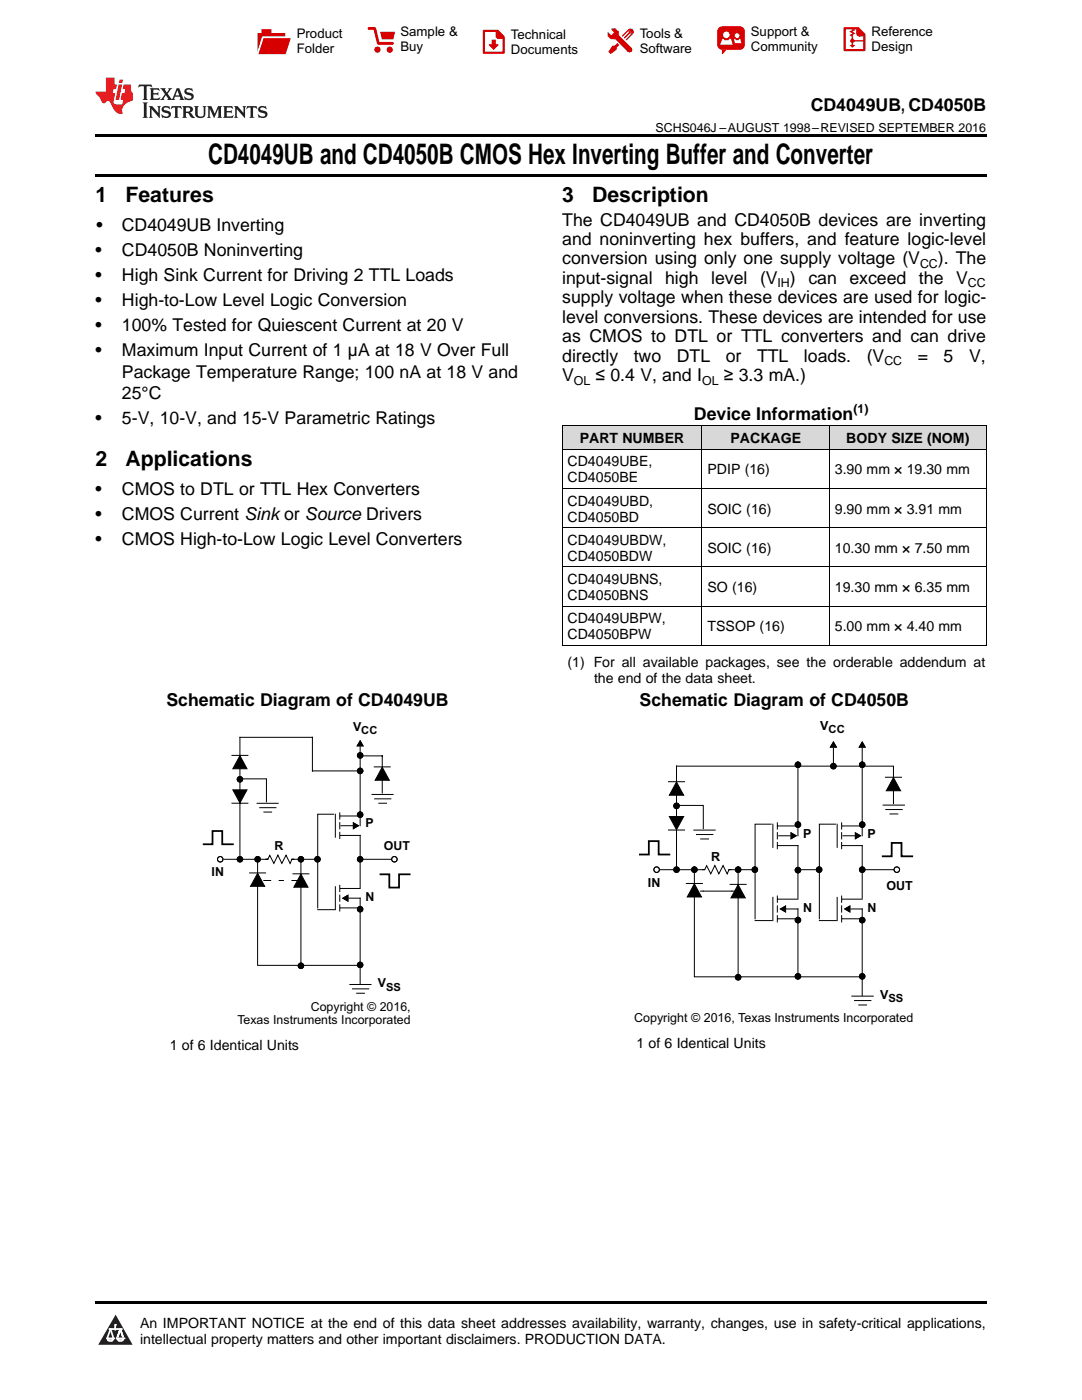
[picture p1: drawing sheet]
<svg xmlns="http://www.w3.org/2000/svg" width="216mm" height="279mm" viewBox="0 0 216 279" stroke-linecap="round" stroke-linejoin="round" font-family="sans-serif">
<defs><g id="words">
<text font-size="5.6" x="41.5" y="32.8">CD4049UB and CD4050B CMOS Hex Inverting Buffer and Converter</text>
<g font-size="4.2">
<text x="19" y="40.4">1</text>
<text x="25" y="40.4">Features</text>
<text x="112.2" y="40.4">3</text>
<text x="118.2" y="40.4">Description</text>
<text x="19" y="93">2</text>
<text x="25" y="93">Applications</text>
</g>
<g font-size="3.5">
<text x="161.8" y="22.2">CD4049UB, CD4050B</text>
<text x="19.2" y="46.1">•</text>
<text x="24.3" y="46.1">CD4049UB Inverting</text>
<text x="112.2" y="45">The CD4049UB and CD4050B devices are inverting</text>
<text x="19" y="51.1">•</text>
<text x="24.3" y="51.1">CD4050B Noninverting</text>
<text x="112.2" y="48.9">and noninverting hex buffers, and feature logic-level</text>
<text x="112.2" y="52.8">conversion using only one supply voltage (V</text>
<text x="187.2" y="52.8">). The</text>
<text x="19" y="56.1">•</text>
<text x="24.3" y="56.1">High Sink Current for Driving 2 TTL Loads</text>
<text x="112.2" y="56.7">input-signal</text>
<text x="132.7" y="56.7">high</text>
<text x="141.9" y="56.7">level</text>
<text x="151.7" y="56.7">(V )</text>
<text x="161.3" y="56.7">can</text>
<text x="169.5" y="56.7">exceed</text>
<text x="183.4" y="56.7">the</text>
<text x="190.8" y="56.7">V</text>
<text x="19" y="61.1">•</text>
<text x="24.3" y="61.1">High-to-Low Level Logic Conversion</text>
<text x="112.2" y="60.5">supply voltage when these devices are used for logic-</text>
<text x="112.2" y="64.4">level conversions. These devices are intended for use</text>
<text x="19" y="66.1">•</text>
<text x="19" y="71.1">•</text>
<text x="24.3" y="66.1">100% Tested for Quiescent Current at 20 V</text>
<text x="24.3" y="71.1">Maximum Input Current of 1 µA at 18 V Over Full</text>
<text x="112.2" y="68.3">as CMOS to DTL or TTL converters and can drive</text>
<text x="24.3" y="75.4">Package Temperature Range; 100 nA at 18 V and</text>
<text x="112.2" y="72.2">directly</text>
<text x="112.2" y="76.1">V</text>
<text x="118.9" y="76.1">≤ 0.4 V, and I</text>
<text x="126.5" y="72.2">two</text>
<text x="135" y="72.2">DTL</text>
<text x="144.4" y="76.1">≥ 3.3 mA.)</text>
<text x="144.8" y="72.2">or</text>
<text x="151.1" y="72.2">TTL</text>
<text x="160.4" y="72.2">loads.</text>
<text x="172.9" y="72.2">(V</text>
<text x="183.1" y="72.2">=</text>
<text x="188.3" y="72.2">5</text>
<text x="193.4" y="72.2">V,</text>
<text x="24.3" y="79.6">25°C</text>
<text x="138.5" y="83.8">Device Information</text>
<text x="19" y="84.6">•</text>
<text x="24.3" y="84.6">5-V, 10-V, and 15-V Parametric Ratings</text>
<text x="19" y="98.7">•</text>
<text x="24.3" y="98.7">CMOS to DTL or TTL Hex Converters</text>
<text x="19" y="103.8">•</text>
<text x="24.3" y="103.8">CMOS Current Sink or Source Drivers</text>
<text x="19" y="108.8">•</text>
<text x="24.3" y="108.8">CMOS High-to-Low Logic Level Converters</text>
<text x="33.2" y="140.9">Schematic Diagram of CD4049UB</text>
<text x="127.6" y="140.9">Schematic Diagram of CD4050B</text>
</g>
<g font-size="2.8">
<text x="115.7" y="88.4">PART NUMBER</text>
<text x="145.8" y="88.4">PACKAGE</text>
<text x="168.9" y="88.4">BODY SIZE (NOM)</text>
<text x="113.2" y="93.1">CD4049UBE,</text>
<text x="141.2" y="94.7">PDIP (16)</text>
<text x="166.6" y="94.7">3.90 mm × 19.30 mm</text>
<text x="113.2" y="96.3">CD4050BE</text>
<text x="113.2" y="100.9">CD4049UBD,</text>
<text x="113.2" y="104.1">CD4050BD</text>
<text x="141.2" y="102.5">SOIC (16)</text>
<text x="166.6" y="102.5">9.90 mm × 3.91 mm</text>
<text x="113.2" y="108.8">CD4049UBDW,</text>
<text x="113.2" y="111.9">CD4050BDW</text>
<text x="141.2" y="110.3">SOIC (16)</text>
<text x="166.6" y="110.3">10.30 mm × 7.50 mm</text>
<text x="113.2" y="116.6">CD4049UBNS,</text>
<text x="113.2" y="119.8">CD4050BNS</text>
<text x="141.2" y="118.2">SO (16)</text>
<text x="166.6" y="118.2">19.30 mm × 6.35 mm</text>
<text x="113.2" y="124.4">CD4049UBPW,</text>
<text x="113.2" y="127.6">CD4050BPW</text>
<text x="141.2" y="126">TSSOP (16)</text>
<text x="166.6" y="126">5.00 mm × 4.40 mm</text>
<text x="113.2" y="133.1">(1) For all available packages, see the orderable addendum at</text>
<text x="118.5" y="136.3">the end of the data sheet.</text>
<text x="33.9" y="209.5">1 of 6 Identical Units</text>
<text x="127" y="209.2">1 of 6 Identical Units</text>
<text x="27.9" y="265">An IMPORTANT NOTICE at the end of this data sheet addresses availability, warranty, changes, use in safety-critical applications,</text>
<text x="27.9" y="268.2">intellectual property matters and other important disclaimers. PRODUCTION DATA.</text>
</g>
<g font-size="2.6">
<text x="59.2" y="7.6">Product</text>
<text x="59.2" y="10.6">Folder</text>
<text x="79.9" y="7.3">Sample &amp;</text>
<text x="79.9" y="10.2">Buy</text>
<text x="102" y="7.8">Technical</text>
<text x="102" y="10.8">Documents</text>
<text x="127.6" y="7.6">Tools &amp;</text>
<text x="127.6" y="10.6">Software</text>
<text x="149.8" y="7.2">Support &amp;</text>
<text x="149.8" y="10.2">Community</text>
<text x="173.9" y="7.3">Reference</text>
<text x="173.9" y="10.2">Design</text>
</g>
<g font-size="2.5">
<text x="130.8" y="26.3">SCHS046J –AUGUST 1998–REVISED SEPTEMBER 2016</text>
<text x="183.6" y="53.5">CC</text>
<text x="155.2" y="57.4">IH</text>
<text x="193.1" y="57.4">CC</text>
<text x="114.5" y="76.8">OL</text>
<text x="140.1" y="76.8">OL</text>
<text x="176.5" y="72.9">CC</text>
<text x="170.3" y="82.4">(1)</text>
<text x="70.5" y="145.9">V</text>
<text x="163.7" y="145.6">V</text>
<text x="72.9" y="165.1">P</text>
<text x="160.3" y="167.2">P</text>
<text x="173.1" y="167.2">P</text>
<text x="54.8" y="169.7">R</text>
<text x="76.6" y="169.7">OUT</text>
<text x="141.9" y="171.8">R</text>
<text x="42.2" y="174.8">IN</text>
<text x="72.9" y="179.8">N</text>
<text x="129.3" y="177">IN</text>
<text x="176.9" y="177.7">OUT</text>
<text x="160.3" y="181.9">N</text>
<text x="173.1" y="181.9">N</text>
<text x="75.4" y="197.1">V</text>
<text x="62" y="201.7">Copyright © 2016,</text>
<text x="175.6" y="199.4">V</text>
<text x="47.4" y="204.4">Texas Instruments Incorporated</text>
<text x="126.5" y="204.1">Copyright © 2016, Texas Instruments Incorporated</text>
</g>
<g font-size="2.2">
<text x="72.1" y="146.5">CC</text>
<text x="165.3" y="146.2">CC</text>
<text x="77" y="197.7">SS</text>
<text x="177.3" y="200">SS</text>
</g>
</g></defs>
<g fill="#d8d8d8">
<path d="M112.2 85.1h27.9v4.6h-27.9z"/>
<path d="M140.1 85.1h25.4v4.6h-25.4z"/>
<path d="M165.5 85.1h31.3v4.6h-31.3z"/>
</g>
<path d="M23.1 262.4l3.4 6h-6.9z" fill="#231f20"/>
<path d="M21.4 267.1h1.2l-.3 .5h-.3a.55 .55 0 0 1-.6-.5z" fill-rule="evenodd" fill="#fff"/>
<path d="M21.4 267.1h1.2l-.3 .5h-.3a.55 .55 0 0 1-.6-.5z" fill="none" stroke="#231f20" stroke-width=".34"/>
<path d="M21.4 267.1l1.2 .1-.3 .4h-.5z" fill="none" stroke="#fff" stroke-width=".34"/>
<path d="M23 265.3h.1" fill="none" stroke="#fff" stroke-width=".34"/>
<path d="M23 264.4v.9z" fill="#fff"/>
<path d="M23 264.4v.9z" fill="none" stroke="#fff" stroke-width=".34"/>
<circle cx="23" cy="264.4" r=".17" fill="#fff"/>
<path d="M21.9 265.2h.1" fill="none" stroke="#fff" stroke-width=".34"/>
<path d="M21.9 265.2h2.3z" fill="#fff"/>
<path d="M21.9 265.2h2.3z" fill="none" stroke="#fff" stroke-width=".34"/>
<circle cx="24.2" cy="265.2" r=".17" fill="#fff"/>
<path d="M23.3 267.1h.1" fill="none" stroke="#fff" stroke-width=".34"/>
<path d="M24 265.2l-.7 1.9z" fill="#fff"/>
<path d="M24 265.2l-.7 1.9z" fill="none" stroke="#fff" stroke-width=".34"/>
<path d="M24 265.2l.7 1.9z" fill="#fff"/>
<path d="M24 265.2l.7 1.9z" fill="none" stroke="#fff" stroke-width=".34"/>
<path d="M24.6 267.1h.1" fill="none" stroke="#fff" stroke-width=".34"/>
<circle cx="21.4" cy="267.1" r=".17" fill="#fff"/>
<path d="M22.1 265.2l-.7 1.9z" fill="#fff"/>
<path d="M22.1 265.2l-.7 1.9z" fill="none" stroke="#fff" stroke-width=".34"/>
<path d="M22.1 265.2l.5 1.9z" fill="#fff"/>
<path d="M22.1 265.2l.5 1.9z" fill="none" stroke="#fff" stroke-width=".34"/>
<circle cx="22.6" cy="267.1" r=".17" fill="#fff"/>
<path d="M23.4 267.1h1.3a.65 .65 0 0 1-.7 .5 .65 .65 0 0 1-.6-.5z" fill-rule="evenodd" fill="#fff"/>
<path d="M23.4 267.1h1.3a.65 .65 0 0 1-.7 .5 .65 .65 0 0 1-.6-.5z" fill="none" stroke="#231f20" stroke-width=".34"/>
<path d="M23.4 267.1h1.3l-.4 .5h-.6z" fill="none" stroke="#fff" stroke-width=".34"/>
<path d="M23.3 267.1h.1" fill="none" stroke="#fff" stroke-width=".34"/>
<circle cx="24.7" cy="267.1" r=".17" fill="#fff"/>
<path d="M19 259.7h177.8v.5h-177.8z" fill="#000"/>
<path d="M69.8 196.5h4.2z" fill="#fff"/>
<path d="M69.8 196.5h4.2z" fill="none" stroke="#000" stroke-width=".2"/>
<path d="M70.3 197.3h3.3z" fill="#fff"/>
<path d="M70.3 197.3h3.3z" fill="none" stroke="#000" stroke-width=".2"/>
<path d="M71.2 198.2h1.5z" fill="#fff"/>
<path d="M71.2 198.2h1.5z" fill="none" stroke="#000" stroke-width=".2"/>
<circle cx="43.9" cy="171.5" r=".55" fill="#fff"/>
<g fill="none" stroke="#000" stroke-width=".2">
<path d="M71.4 150.5l.5-.3v.6v-.6a.55 .55 0 0 1 .5 .7 .55 .55 0 0 1-.7 .4 .55 .55 0 0 1-.3-.8zM71.4 153.6l.5-.3v.6v-.6a.55 .55 0 0 1 .5 .6 .55 .55 0 0 1-.7 .5 .55 .55 0 0 1-.3-.8zM47.6 171l.3-.1v.6v-.6a.55 .55 0 0 1 .5 .8 .55 .55 0 0 1-.9 .2 .55 .55 0 0 1 .1-.9zM51.1 171l.3-.1v.6v-.6a.55 .55 0 0 1 .5 .8 .55 .55 0 0 1-.9 .2 .55 .55 0 0 1 .1-.9zM59.8 171l.2-.1v.6v-.6a.55 .55 0 0 1 .6 .8 .55 .55 0 0 1-.9 .2 .55 .55 0 0 1 .1-.9zM63.1 171l.3-.1v.6v-.6a.55 .55 0 0 1 .5 .8 .55 .55 0 0 1-.9 .2 .55 .55 0 0 1 .1-.9zM71.4 162.3l.5-.3v.6v-.6a.55 .55 0 0 1 .5 .7 .55 .55 0 0 1-.7 .4 .55 .55 0 0 1-.3-.8zM71.6 171l.3-.1v.6v-.6a.55 .55 0 0 1 .5 .8 .55 .55 0 0 1-.9 .2 .55 .55 0 0 1 .1-.9zM59.8 192.3l.2-.1v.5v-.5a.55 .55 0 0 1 .6 .7 .55 .55 0 0 1-.9 .3 .55 .55 0 0 1 .1-.9zM71.4 181.2l.5-.3v.6v-.6a.55 .55 0 0 1 .5 .7 .55 .55 0 0 1-.7 .4 .55 .55 0 0 1-.3-.8zM71.4 192.3l.5-.3v.6v-.6a.55 .55 0 0 1 .5 .7 .55 .55 0 0 1-.7 .4 .55 .55 0 0 1-.3-.8z"/>
<circle cx="71.9" cy="153.8" r=".54"/>
<circle cx="71.9" cy="150.8" r=".54"/>
<circle cx="43.9" cy="171.5" r=".54"/>
<circle cx="43.9" cy="171.5" r=".55"/>
<circle cx="47.9" cy="171.5" r=".54"/>
<circle cx="51.4" cy="171.5" r=".54"/>
<circle cx="60" cy="171.5" r=".54"/>
<circle cx="63.4" cy="171.5" r=".54"/>
<circle cx="71.9" cy="162.6" r=".54"/>
<circle cx="71.9" cy="171.5" r=".54"/>
<circle cx="60" cy="192.8" r=".54"/>
<circle cx="71.9" cy="192.6" r=".54"/>
<circle cx="71.9" cy="181.5" r=".54"/>
</g>
<path d="M71.4 150.5l.5-.3v.6v-.6a.55 .55 0 0 1 .5 .7 .55 .55 0 0 1-.7 .4 .55 .55 0 0 1-.3-.8zM71.4 153.6l.5-.3v.6v-.6a.55 .55 0 0 1 .5 .6 .55 .55 0 0 1-.7 .5 .55 .55 0 0 1-.3-.8zM47.6 171l.3-.1v.6v-.6a.55 .55 0 0 1 .5 .8 .55 .55 0 0 1-.9 .2 .55 .55 0 0 1 .1-.9zM51.1 171l.3-.1v.6v-.6a.55 .55 0 0 1 .5 .8 .55 .55 0 0 1-.9 .2 .55 .55 0 0 1 .1-.9zM59.8 171l.2-.1v.6v-.6a.55 .55 0 0 1 .6 .8 .55 .55 0 0 1-.9 .2 .55 .55 0 0 1 .1-.9zM63.1 171l.3-.1v.6v-.6a.55 .55 0 0 1 .5 .8 .55 .55 0 0 1-.9 .2 .55 .55 0 0 1 .1-.9zM71.4 162.3l.5-.3v.6v-.6a.55 .55 0 0 1 .5 .7 .55 .55 0 0 1-.7 .4 .55 .55 0 0 1-.3-.8zM71.6 171l.3-.1v.6v-.6a.55 .55 0 0 1 .5 .8 .55 .55 0 0 1-.9 .2 .55 .55 0 0 1 .1-.9zM59.8 192.3l.2-.1v.5v-.5a.55 .55 0 0 1 .6 .7 .55 .55 0 0 1-.9 .3 .55 .55 0 0 1 .1-.9zM71.4 181.2l.5-.3v.6v-.6a.55 .55 0 0 1 .5 .7 .55 .55 0 0 1-.7 .4 .55 .55 0 0 1-.3-.8zM71.4 192.3l.5-.3v.6v-.6a.55 .55 0 0 1 .5 .7 .55 .55 0 0 1-.7 .4 .55 .55 0 0 1-.3-.8z" fill="#000"/>
<circle cx="78.7" cy="171.5" r=".55" fill="#fff"/>
<g fill="none" stroke="#000" stroke-width=".2">
<circle cx="78.7" cy="171.5" r=".54"/>
<circle cx="78.7" cy="171.5" r=".55"/>
</g>
<path d="M51.3 160.3h4.2z" fill="#fff"/>
<path d="M51.3 160.3h4.2z" fill="none" stroke="#000" stroke-width=".2"/>
<path d="M51.8 161.2h3.3z" fill="#fff"/>
<path d="M51.8 161.2h3.3z" fill="none" stroke="#000" stroke-width=".2"/>
<path d="M52.7 162.1h1.5z" fill="#fff"/>
<path d="M52.7 162.1h1.5z" fill="none" stroke="#000" stroke-width=".2"/>
<path d="M74.2 158.6h4.2z" fill="#fff"/>
<path d="M74.2 158.6h4.2z" fill="none" stroke="#000" stroke-width=".2"/>
<path d="M74.8 159.4h3.2z" fill="#fff"/>
<path d="M74.8 159.4h3.2z" fill="none" stroke="#000" stroke-width=".2"/>
<path d="M75.6 160.3h1.5z" fill="#fff"/>
<g fill="none" stroke="#000" stroke-width=".2">
<path d="M46.3 150.8h3.2M46.5 157.6h2.8l-1.4 2.6zM47.4 155.3l.5-.3v.5v-.5a.55 .55 0 0 1 .5 .6 .55 .55 0 0 1-.7 .4 .55 .55 0 0 1-.3-.7zM47.9 150.8l1.4 2.6h-2.8zM47.9 155.4h5.1M53.2 155.4v4.6M71.9 147.9l.5 1h-1.1zM71.9 149v15.8M72.4 153.9h-10.1v-6.8h-14.4v24.2M72.4 150.9h3.9v7.4M74.7 153h3.2M76.3 153.1l1.4 2.6h-2.8z"/>
<path d="M44.7 171.5h8.5M46.3 160.3h3.2M49.8 174.2h3.2M51.4 174.3l1.4 2.6h-2.8zM51.4 171.5v21M52.6 175.7h.6M55 171.5h.8M58.2 171.5h5M58.5 174.4h3.1M58.8 175.7h.5M60 174.5l1.5 2.6h-2.9zM60 171.5v21.2"/>
<path d="M63.4 162.7v18.5M63.4 162.5h3.2M66.9 162.5v4.6M66.9 177v4.5M67.8 162.2v1.3M67.8 164.2v1.2M67.8 166.1v1.2M67.8 176.7v1.2M67.8 178.6v1.3M68 162.8h3.9M68 166.7h3.9v10.4M68 177.3h3.9"/>
<path d="M68.1 164.8h2.2M68.4 179.3l1-.6v1.1zM69.6 179.3h2.3v17.1M70.5 164.2l1 .6-1 .6zM72.2 171.5h5.8M75.6 160.3h1.5zM51.4 192.7h20.5M63.4 181.5h3.3M67.8 180.6v1.2M68 181.2h3.9"/>
<circle cx="47.9" cy="155.5" r=".54"/>
</g>
<path d="M47.9 150.8l1.4 2.6h-2.8zM71.9 147.9l.5 1h-1.1zM76.3 153.1l1.4 2.6h-2.8zM46.5 157.6h2.8l-1.4 2.6zM51.4 174.3l1.4 2.6h-2.8zM60 174.5l1.5 2.6h-2.9zM68.4 179.3l1-.6v1.1zM70.5 164.2l1 .6-1 .6z" fill="#000"/>
<path d="M40.6 168.5h1.8v-2.7h1.9v2.7h2.2M75.9 174.5h1.8v2.6h1.9v-2.6h2.1" fill="none" stroke="#000" stroke-width=".35"/>
<path d="M47.4 155.3l.5-.3v.5v-.5a.55 .55 0 0 1 .5 .6 .55 .55 0 0 1-.7 .4 .55 .55 0 0 1-.3-.7z" fill="#000"/>
<path d="M53.2 175.7h5.6" fill="none" stroke="#000" stroke-width=".2" stroke-dasharray=".8 1.7"/>
<path d="M53.2 170.9h5.4v1.2h-5.4z" fill="#fff"/>
<path d="M53.4 171.5h-.4h.4l.4-.8 .8 1.6 .9-1.6 .7 1.6 .9-1.6 .8 1.6 .4-.8h.4h-.4" fill="none" stroke="#000" stroke-width=".2"/>
<circle cx="131" cy="173.6" r=".56" fill="#fff"/>
<g fill="none" stroke="#000" stroke-width=".2">
<path d="M158.7 152.4l.5-.3v.5v-.5a.56 .56 0 0 1 .6 .6 .56 .56 0 0 1-.8 .5 .56 .56 0 0 1-.3-.8zM134.5 173.3l.5-.3v.6v-.6a.56 .56 0 0 1 .5 .7 .56 .56 0 0 1-.7 .4 .56 .56 0 0 1-.3-.8zM138.1 173.3l.5-.3v.6v-.6a.56 .56 0 0 1 .5 .7 .56 .56 0 0 1-.7 .4 .56 .56 0 0 1-.3-.8zM146.8 173.3l.5-.3v.6v-.6a.56 .56 0 0 1 .5 .7 .56 .56 0 0 1-.7 .4 .56 .56 0 0 1-.3-.8zM150.1 173.3l.5-.3v.6v-.6a.56 .56 0 0 1 .6 .7 .56 .56 0 0 1-.8 .4 .56 .56 0 0 1-.3-.8zM158.7 164.3l.5-.3v.6v-.6a.56 .56 0 0 1 .6 .7 .56 .56 0 0 1-.8 .4 .56 .56 0 0 1-.3-.8zM158.7 173.4l.5-.3v.6v-.6a.56 .56 0 0 1 .6 .7 .56 .56 0 0 1-.8 .4 .56 .56 0 0 1-.3-.8zM147 194.6l.3-.1v.5v-.5a.56 .56 0 0 1 .5 .7 .56 .56 0 0 1-.9 .3 .56 .56 0 0 1 .1-.9zM158.7 183.4l.5-.3v.5v-.5a.56 .56 0 0 1 .6 .6 .56 .56 0 0 1-.8 .5 .56 .56 0 0 1-.3-.8zM158.7 194.6l.5-.3v.6v-.6a.56 .56 0 0 1 .6 .7 .56 .56 0 0 1-.8 .4 .56 .56 0 0 1-.3-.8z"/>
<circle cx="159.2" cy="152.6" r=".55"/>
<circle cx="131" cy="173.6" r=".55"/>
<circle cx="131" cy="173.6" r=".56"/>
<circle cx="135" cy="173.6" r=".55"/>
<circle cx="138.6" cy="173.6" r=".55"/>
<circle cx="147.3" cy="173.6" r=".55"/>
<circle cx="150.6" cy="173.6" r=".55"/>
<circle cx="159.2" cy="164.6" r=".55"/>
<circle cx="159.2" cy="173.7" r=".55"/>
<circle cx="147.3" cy="195" r=".55"/>
<circle cx="159.2" cy="183.6" r=".55"/>
<circle cx="159.2" cy="194.8" r=".55"/>
</g>
<path d="M158.7 152.4l.5-.3v.5v-.5a.56 .56 0 0 1 .6 .6 .56 .56 0 0 1-.8 .5 .56 .56 0 0 1-.3-.8zM134.5 173.3l.5-.3v.6v-.6a.56 .56 0 0 1 .5 .7 .56 .56 0 0 1-.7 .4 .56 .56 0 0 1-.3-.8zM138.1 173.3l.5-.3v.6v-.6a.56 .56 0 0 1 .5 .7 .56 .56 0 0 1-.7 .4 .56 .56 0 0 1-.3-.8zM146.8 173.3l.5-.3v.6v-.6a.56 .56 0 0 1 .5 .7 .56 .56 0 0 1-.7 .4 .56 .56 0 0 1-.3-.8zM150.1 173.3l.5-.3v.6v-.6a.56 .56 0 0 1 .6 .7 .56 .56 0 0 1-.8 .4 .56 .56 0 0 1-.3-.8zM158.7 164.3l.5-.3v.6v-.6a.56 .56 0 0 1 .6 .7 .56 .56 0 0 1-.8 .4 .56 .56 0 0 1-.3-.8zM158.7 173.4l.5-.3v.6v-.6a.56 .56 0 0 1 .6 .7 .56 .56 0 0 1-.8 .4 .56 .56 0 0 1-.3-.8zM147 194.6l.3-.1v.5v-.5a.56 .56 0 0 1 .5 .7 .56 .56 0 0 1-.9 .3 .56 .56 0 0 1 .1-.9zM158.7 183.4l.5-.3v.5v-.5a.56 .56 0 0 1 .6 .6 .56 .56 0 0 1-.8 .5 .56 .56 0 0 1-.3-.8zM158.7 194.6l.5-.3v.6v-.6a.56 .56 0 0 1 .6 .7 .56 .56 0 0 1-.8 .4 .56 .56 0 0 1-.3-.8z" fill="#000"/>
<path d="M138.4 165.7h4.3z" fill="#fff"/>
<path d="M138.4 165.7h4.3z" fill="none" stroke="#000" stroke-width=".2"/>
<path d="M139 166.5h3.2z" fill="#fff"/>
<path d="M139 166.5h3.2z" fill="none" stroke="#000" stroke-width=".2"/>
<path d="M139.8 167.4h1.6z" fill="#fff"/>
<g fill="none" stroke="#000" stroke-width=".2">
<path d="M133.4 156h3.2M135 156.1l1.4 2.6h-2.8zM159.2 152.7v14.1M178.1 152.9h-43.1v20.5M131.8 173.6h8.6M133.4 165.7h3.2M133.6 163h2.8l-1.4 2.6zM134.5 160.5l.5-.2v.5v-.5a.56 .56 0 0 1 .5 .6 .56 .56 0 0 1-.7 .5 .56 .56 0 0 1-.3-.9zM135 160.7h5.2M136.9 176.3h3.3M138.6 176.4l1.4 2.6h-2.9zM138.6 173.6v21.2"/>
<path d="M139.8 167.4h1.6zM140.3 160.7v4.7M145.5 173.6h5M145.7 176.5h3.2M146.6 177.8h-6.8M147.3 176.6l1.4 2.6h-2.8zM147.3 173.6v21.3M150.7 164.7v18.7M150.7 164.5h3.2M154.2 164.5v4.6M154.2 179.1v4.6M155.1 164.2v1.3"/>
<path d="M155.1 166.2v1.2M155.1 168.1v1.3M155.1 178.8v1.3M155.3 164.8h3.9M155.3 168.8h3.9v10.5M155.3 179.4h3.9M155.4 166.8h2.3M157.9 166.2l1 .6-1 .6zM159.6 173.6h3.7M138.6 194.9h33.3M150.7 183.7h3.4M155.1 180.8v1.2"/>
<path d="M155.1 182.7v1.3M155.3 183.4h3.9M155.7 181.4l1-.6v1.2zM156.9 181.4h2.3v13.5"/>
<circle cx="135" cy="160.8" r=".55"/>
</g>
<path d="M135 156.1l1.4 2.6h-2.8zM133.6 163h2.8l-1.4 2.6zM138.6 176.4l1.4 2.6h-2.9zM147.3 176.6l1.4 2.6h-2.8zM157.9 166.2l1 .6-1 .6zM155.7 181.4l1-.6v1.2z" fill="#000"/>
<path d="M127.7 170.5h1.8v-2.6h1.9v2.6h2.2" fill="none" stroke="#000" stroke-width=".36"/>
<path d="M134.5 160.5l.5-.2v.5v-.5a.56 .56 0 0 1 .5 .6 .56 .56 0 0 1-.7 .5 .56 .56 0 0 1-.3-.9z" fill="#000"/>
<path d="M140.4 173h5.4v1.2h-5.4z" fill="#fff"/>
<path d="M140.6 173.6h-.4h.4l.4-.8 .8 1.6 .8-1.7 .8 1.7 .9-1.7 .8 1.7 .4-.8h.4h-.4" fill="none" stroke="#000" stroke-width=".2"/>
<path d="M170 198.8h4.2z" fill="#fff"/>
<path d="M170 198.8h4.2z" fill="none" stroke="#000" stroke-width=".2"/>
<path d="M170.5 199.7h3.3z" fill="#fff"/>
<path d="M170.5 199.7h3.3z" fill="none" stroke="#000" stroke-width=".2"/>
<path d="M171.4 200.6h1.5z" fill="#fff"/>
<g fill="none" stroke="#000" stroke-width=".2">
<path d="M165.8 152.6l.5-.3v.6v-.6a.56 .56 0 0 1 .5 .7 .56 .56 0 0 1-.7 .4 .56 .56 0 0 1-.3-.8zM171.6 152.4l.4-.3v.5v-.5a.56 .56 0 0 1 .6 .6 .56 .56 0 0 1-.7 .5 .56 .56 0 0 1-.3-.8zM163 173.3l.4-.3v.6v-.6a.56 .56 0 0 1 .6 .7 .56 .56 0 0 1-.7 .4 .56 .56 0 0 1-.3-.8zM171.6 164.3l.4-.3v.6v-.6a.56 .56 0 0 1 .6 .7 .56 .56 0 0 1-.7 .4 .56 .56 0 0 1-.3-.8zM171.6 173.3l.4-.3v.6v-.6a.56 .56 0 0 1 .6 .7 .56 .56 0 0 1-.7 .4 .56 .56 0 0 1-.3-.8zM171.6 183.4l.4-.3v.5v-.5a.56 .56 0 0 1 .6 .6 .56 .56 0 0 1-.7 .5 .56 .56 0 0 1-.3-.8zM171.6 194.6l.4-.3v.6v-.6a.56 .56 0 0 1 .6 .7 .56 .56 0 0 1-.7 .4 .56 .56 0 0 1-.3-.8zM171.4 200.6h1.5z"/>
<circle cx="166.3" cy="152.9" r=".55"/>
<circle cx="172" cy="152.6" r=".55"/>
<circle cx="163.4" cy="173.6" r=".55"/>
<circle cx="172" cy="164.6" r=".55"/>
<circle cx="172" cy="173.6" r=".55"/>
<circle cx="172" cy="194.8" r=".55"/>
<circle cx="172" cy="183.6" r=".55"/>
</g>
<path d="M165.8 152.6l.5-.3v.6v-.6a.56 .56 0 0 1 .5 .7 .56 .56 0 0 1-.7 .4 .56 .56 0 0 1-.3-.8zM171.6 152.4l.4-.3v.5v-.5a.56 .56 0 0 1 .6 .6 .56 .56 0 0 1-.7 .5 .56 .56 0 0 1-.3-.8zM163 173.3l.4-.3v.6v-.6a.56 .56 0 0 1 .6 .7 .56 .56 0 0 1-.7 .4 .56 .56 0 0 1-.3-.8zM171.6 164.3l.4-.3v.6v-.6a.56 .56 0 0 1 .6 .7 .56 .56 0 0 1-.7 .4 .56 .56 0 0 1-.3-.8zM171.6 173.3l.4-.3v.6v-.6a.56 .56 0 0 1 .6 .7 .56 .56 0 0 1-.7 .4 .56 .56 0 0 1-.3-.8zM171.6 183.4l.4-.3v.5v-.5a.56 .56 0 0 1 .6 .6 .56 .56 0 0 1-.7 .5 .56 .56 0 0 1-.3-.8zM171.6 194.6l.4-.3v.6v-.6a.56 .56 0 0 1 .6 .7 .56 .56 0 0 1-.7 .4 .56 .56 0 0 1-.3-.8z" fill="#000"/>
<circle cx="178.9" cy="173.6" r=".56" fill="#fff"/>
<g fill="none" stroke="#000" stroke-width=".2">
<circle cx="178.9" cy="173.6" r=".56"/>
<circle cx="178.9" cy="173.6" r=".55"/>
</g>
<path d="M176.2 160.7h4.3z" fill="#fff"/>
<path d="M176.2 160.7h4.3z" fill="none" stroke="#000" stroke-width=".2"/>
<path d="M176.7 161.6h3.3z" fill="#fff"/>
<path d="M176.7 161.6h3.3z" fill="none" stroke="#000" stroke-width=".2"/>
<path d="M177.6 162.4h1.5z" fill="#fff"/>
<g fill="none" stroke="#000" stroke-width=".2">
<path d="M112.2 97.5h84.6M112.2 89.7h84.6M112.2 85h84.6M112.2 85.1v43.8M140.1 85.1v43.8M165.5 85.1v43.8M196.8 85.1v43.8M112.2 113.2h84.6M112.2 105.3h84.6M112.2 128.8h84.6M112.2 121h84.6M166.3 148.1l.6 1h-1.2z"/>
<path d="M166.3 149.3v3.6M172 148.1l.6 1h-1.1zM172 149.3v17.5M176.7 155.1h3.2M178.3 155.2l1.4 2.6h-2.8zM178.3 152.9v7.5M163.5 164.7v18.7M163.5 164.5h3.2M167 164.5v4.6M167 179.1v4.6M167.9 164.2v1.3M167.9 166.2v1.2"/>
<path d="M167.9 168.1v1.3M167.9 178.8v1.3M168.1 164.8h4M168.1 168.8h4l-.1 10.5M168.1 179.4h4M168.2 166.8h2.3M170.7 166.2l1 .6-1 .6zM172.4 173.6h5.9M177.6 162.4h1.5zM163.5 183.7h3.4M167.9 180.8v1.2M167.9 182.7v1.3"/>
<path d="M168.1 183.4h4M168.6 181.4l1-.6v1.2zM169.8 181.4h2.2v17.3"/>
</g>
<path d="M166.3 148.1l.6 1h-1.2zM172 148.1l.6 1h-1.1zM178.3 155.2l1.4 2.6h-2.8zM170.7 166.2l1 .6-1 .6zM168.6 181.4l1-.6v1.2z" fill="#000"/>
<path d="M176.1 170.9h1.8v-2.7h2v2.7h2.1" fill="none" stroke="#000" stroke-width=".36"/>
<path d="M19 34.8h177.8v.5h-177.8zM19 26.8h177.8v.6h-177.8z" fill="#000"/>
<path d="M27.7 16.9l-.1 .6 .6-.3h.5v.2v2.2l-.2 .4h1l-.2-.4v-2.2v-.2h.5l.6 .3-.2-.6zM29.9 17.6l.2 .4v1.6l-.2 .4h1.9l.1-.6a1.09 1.09 0 0 1-1.3 .1v-.6h.6l.4 .2v-.7l-.2 .2h-.8v-.6l.2-.1a1.01 1.01 0 0 1 1 .3l-.1-.6zM32 17.6l.9 1.2-1 1.2h.9l-.2-.3 .5-.7 .5 .7-.3 .3h1.7l-.2-.3 .1-.4h1l.1 .4-.2 .3h1l-.3-.4-.7-2h-.5l-1 2.2-.8-1.1 .9-1.1h-.9l.2 .2-.4 .7-.4-.7 .2-.2zM35.4 18l.4 1h-.8zM37 17.7a.66 .66 0 0 0-.2 .8 .66 .66 0 0 0 .6 .4l.7 .2 .1 .2a.8 .8 0 0 1-.7 .4 .8 .8 0 0 1-.7-.5l.1 .8 .2-.2a.94 .94 0 0 0 1.1 .1 .94 .94 0 0 0 .4-.9 1.48 1.48 0 0 0-1.3-.6v-.4a1.1 1.1 0 0 1 1.2 .2l-.2-.6-.2 .1-.5-.1zM28.5 20.4l.2 .4v2.3l-.2 .4h1l-.2-.4v-2.3l.2-.4zM29.7 21.2l.2 .4v1.5l-.2 .4h.8l-.3-.4 .1-1.3 1.6 1.8v-2l.2-.4h-.7l.2 .2v1.1l-1.2-1.3zM32.5 21.3a.66 .66 0 0 0-.2 .8 .66 .66 0 0 0 .6 .4l.6 .2 .2 .2a.8 .8 0 0 1-.8 .4 .8 .8 0 0 1-.7-.5l.2 .7 .2-.1a.94 .94 0 0 0 1 .1 .94 .94 0 0 0 .5-1 1.47 1.47 0 0 0-1.3-.6l-.1-.3a1.1 1.1 0 0 1 1.3 .2l-.2-.6-.2 .1-.5-.2zM34.3 21.2l-.2 .6a.64 .64 0 0 1 .8-.3v1.6l-.2 .4h1l-.3-.4 .1-1.6a.66 .66 0 0 1 .8 .3l-.2-.6zM36.3 21.2l.3 .4v1.5l-.3 .4h1l-.2-.2v-.7h.5l.1 .1a.8 .8 0 0 0 1.2 .7l-1-1a.62 .62 0 0 0 .6-.5 .62 .62 0 0 0-.6-.7zM37.1 21.5h.1a.48 .48 0 0 1 .6 0 .48 .48 0 0 1 .1 .6l-.2 .1-.6 .1zM38.7 21.2l.2 .2a2.29 2.29 0 0 0 .4 2 1.05 1.05 0 0 0 1.7-.7v-1.3l.2-.2h-.8l.2 .4v1.1a.61 .61 0 0 1-.6 .6 .61 .61 0 0 1-.6-.6v-1.1l.3-.4zM41.3 21.2l.3 .4v1.5l-.3 .4h.8l-.2-.4v-1.4l.8 1.9 .9-1.9v1.4l-.2 .4h.9l-.2-.4v-1.5l.2-.4h-.8l-.7 1.5-.6-1.5zM44.5 21.2l.2 .4v1.5l-.2 .4h1.9l.2-.6a1.1 1.1 0 0 1-1.4 .2v-.7h.6l.4 .2v-.6l-.2 .1-.8 .1v-.6l.2-.1a1.02 1.02 0 0 1 1.1 .2l-.2-.5zM46.7 21.2l.2 .4v1.5l-.2 .4h.8l-.3-.4 .1-1.3 1.6 1.8v-2l.2-.4h-.7l.2 .2v1.1l-1.2-1.3zM49.3 21.2l-.1 .6a.64 .64 0 0 1 .8-.3v1.6l-.3 .4h1l-.2-.4v-1.6a.66 .66 0 0 1 .8 .3l-.1-.6zM51.7 21.3a.66 .66 0 0 0-.2 .7 .66 .66 0 0 0 .7 .5l.6 .2 .1 .2a.8 .8 0 0 1-.7 .4 .8 .8 0 0 1-.7-.5l.1 .7 .2-.1a.94 .94 0 0 0 1.1 .1 .94 .94 0 0 0 .4-1 1.48 1.48 0 0 0-1.2-.6l-.1-.3a1.1 1.1 0 0 1 1.2 .2l-.2-.6-.1 .1-.6-.2z" fill="#231f20"/>
<path d="M21.1 15.5v2.8h-2v.4l.9 .9a.96 .96 0 0 0 1 1 .59 .59 0 0 1 .5-.4 .59 .59 0 0 1 .5 .3l.4 .8a1.61 1.61 0 0 0 2.1 1.3 1.63 1.63 0 0 1 1.1-2.2l.9-.3v-1.5a1.6 1.6 0 0 1-.4-1.7h-1.4l-.2 .9h.5l-.2 .8h-.5l-.2 1v.3h.5l-.2 .9h-.7a.74 .74 0 0 1-1-.6l.3-1.6h-.5l.2-.8h.5l.1-.9h-.4v-1.4zM23.7 16.9l-.7 3h.8l.6-3zM23.8 15.9l-.1 .7h.7l.2-.7z" fill="#ee1d23"/>
<g fill="#d60000">
<path d="M52.2 5.8h2v.8h2.7v4.2h-5.5v-4.2h.8z" fill-rule="evenodd"/>
<path d="M52.5 7.5h5.6l-1.1 3.3h-5.6z" fill-rule="evenodd"/>
</g>
<path d="M52.4 7.4h5.7v.1h-5.6l-1.1 3.3z" fill-rule="evenodd" fill="#fff"/>
<path d="M52.4 7.4h5.7v.1h-5.6l-1.1 3.3z" fill="none" stroke="#fff" stroke-width=".2"/>
<path d="M73.6 5.7h1.2l.7 2.9h2.8" fill="none" stroke="#d60000" stroke-width=".55"/>
<g fill="#d60000">
<path d="M75.9 6.3h2.9l-.3 1.6h-2.3z" fill-rule="evenodd"/>
<circle cx="75.3" cy="9.9" r=".62"/>
<circle cx="77.8" cy="9.9" r=".62"/>
</g>
<path d="M96.6 6.2h2.7l1.2 1.2v3.1h-3.9z" fill="none" stroke="#d60000" stroke-width=".44"/>
<g fill="#d60000">
<path d="M98.1 7.9h.8v1h.6l-1 1.1-.9-1v-.1h.5z" fill-rule="evenodd"/>
<path d="M98.9 6.2h.4l1.2 1.2v.4h-1.2l-.4-.4z" fill-rule="evenodd"/>
<path d="M122 5.7h.8l.6 .6 .1 .7 2.5 2.5-.7 .8-2.4-2.3-1.1-.2-.6-.6v-.8l.8 .6 .4-.4v-.2l-.4-.5z" fill-rule="evenodd"/>
<path d="M122.2 9.1h.5l.5-.5 .4 .4-.5 .5-.1 .4-1.2 .9-.4-.5z" fill-rule="evenodd"/>
<path d="M125.3 5.9a.67 .67 0 0 1 1 0 .67 .67 0 0 1 0 .9z" fill-rule="evenodd"/>
<path d="M125.3 5.9l1 .9-1.2 1.2h-.2v-.2l.9-.9 .1-.2h-.2l-1 1h-.2v-.2l1-1v-.2h-.2l-1 1h-.2v-.2z" fill-rule="evenodd"/>
<circle cx="125.6" cy="9.9" r=".54"/>
</g>
<path d="M123.4 6.3l-.1 .7" fill="none" stroke="#d60000" stroke-width=".2"/>
<g fill="#d60000">
<path d="M143.4 5.5l.7-.2h3.6a.95 .95 0 0 1 .9 .9v2.8a.95 .95 0 0 1-.9 .9h-3.6a.95 .95 0 0 1-1-.9v-2.8z" fill-rule="evenodd"/>
<path d="M144 9.9h1l-.8 .9h-.2z" fill-rule="evenodd"/>
</g>
<g fill="#fff">
<path d="M146.6 8.6h1.3z"/>
<path d="M144.1 7.8h.3l.1 .2h.8l.2-.2h.3l.4 1.1h-2.5z" fill-rule="evenodd"/>
<path d="M146.5 7.8h.2l.2 .2h.5l.1-.2h.2l.2 .8h-1.3z" fill-rule="evenodd"/>
<circle cx="144.9" cy="6.9" r=".65"/>
<circle cx="147.1" cy="7.1" r=".48"/>
</g>
<path d="M168.5 5.6h2.7l1.3 1.3v3.1h-4z" fill="none" stroke="#d60000" stroke-width=".44"/>
<path d="M170.1 7.3v1.8M170.1 8.1h2.3" fill="none" stroke="#d60000" stroke-width=".3"/>
<g fill="#d60000">
<path d="M170.9 5.6h.3l1.3 1.3v.4h-1.1l-.5-.6z" fill-rule="evenodd"/>
<circle cx="170.1" cy="8.1" r=".42"/>
<circle cx="171.4" cy="6.7" r=".55"/>
</g>
<g fill="#d60000">
<path d="M169.5 9h1.2l-.6 .5z"/>
<path d="M169.8 5.8h.6l.3 .2-.6 .3 .6 .4-.7 .3 .2 .3h-.2l-.5-.3 .6-.3-.6-.4 .6-.3z"/>
</g>
<use href="#words"/>
</svg>
